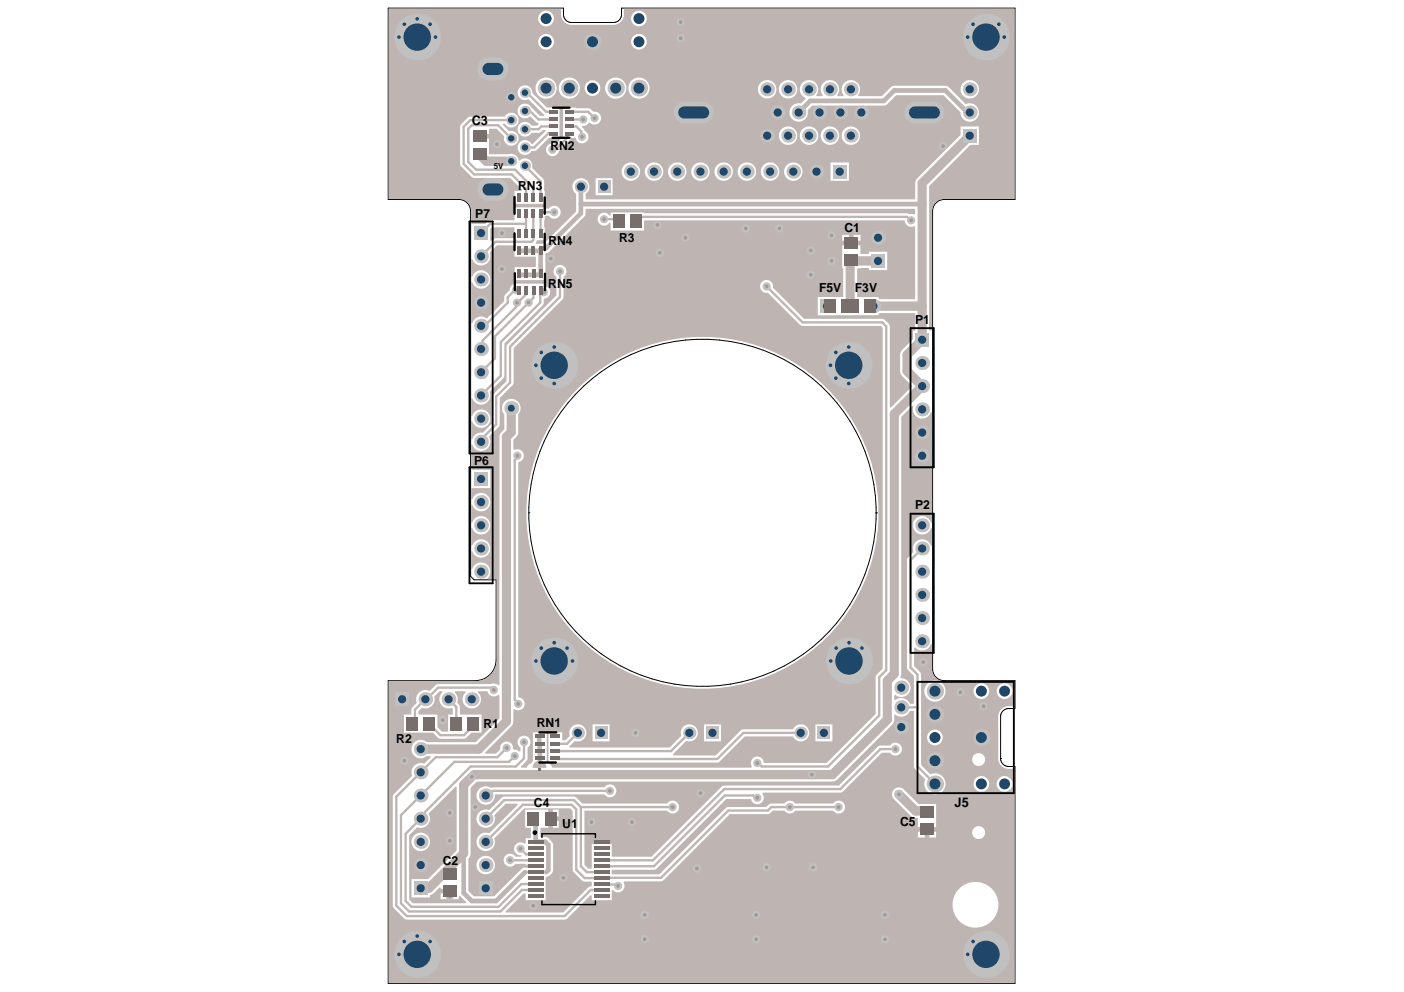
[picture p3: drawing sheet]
<svg xmlns="http://www.w3.org/2000/svg" width="297mm" height="210mm" viewBox="0 0 297 210" stroke-linecap="round" stroke-linejoin="round" font-family="sans-serif">
<defs><g id="words">
<g font-size="2.8">
<text x="99.8" y="26.5">C3</text>
<text x="202" y="170.8">J5</text>
</g>
<g font-size="2.6">
<text x="116.4" y="31.7">RN2</text>
<text x="109.6" y="40.2">RN3</text>
<text x="100.5" y="46.1">P7</text>
<text x="116" y="51.8">RN4</text>
<text x="131" y="51.3">R3</text>
<text x="178.6" y="49.1">C1</text>
<text x="116" y="60.9">RN5</text>
<text x="173.3" y="61.8">F5V</text>
<text x="180.9" y="61.8">F3V</text>
<text x="193.6" y="68.5">P1</text>
<text x="100.3" y="98.4">P6</text>
<text x="193.6" y="107.7">P2</text>
<text x="102.3" y="154.1">R1</text>
<text x="113.6" y="153.8">RN1</text>
<text x="83.8" y="157.3">R2</text>
<text x="113" y="170.7">C4</text>
<text x="119" y="175.2">U1</text>
<text x="190.4" y="174.7">C5</text>
<text x="93.7" y="183">C2</text>
</g>
<text font-size="1.7" x="104.5" y="35.8">5V</text>
</g></defs>
<g fill="none" stroke="#000" stroke-width=".21">
<path d="M82.1 1.7h37.1a2.79 2.79 0 0 0 .4 2.4l.5 .5 .7 .2h9.1l.7-.2 .5-.5a2.79 2.79 0 0 0 .4-2.4h83.2v40.5h-14.9a2.45 2.45 0 0 0-2.5 2.5v96.9a2.45 2.45 0 0 0 2.5 2.4h14.9v5.9a2.79 2.79 0 0 0-2.4 .4l-.4 .5-.2 .7v9.1l.2 .7 .4 .5a2.79 2.79 0 0 0 2.4 .4v45.9h-132.6v-64.1h18.4a4.4 4.4 0 0 0 4.5-4.4v-16.9h-4.7l-.7-.8v-77.2a2.45 2.45 0 0 0-2.5-2.5h-15zM111.9 108.5h.1M185.4 108.5h.1M213.4 149.9h.1M211.7 160.5h.1"/>
<circle cx="148.6" cy="108.5" r="36.7"/>
</g>
<g fill="#a6968d">
<circle cx="109.2" cy="61.4" r=".39"/>
<circle cx="111.8" cy="64" r=".39"/>
<circle cx="109.4" cy="64" r=".39"/>
<circle cx="192.8" cy="46.6" r=".39"/>
<circle cx="118.5" cy="57.4" r=".39"/>
<circle cx="116.5" cy="54.7" r=".39"/>
<circle cx="117.2" cy="44.9" r=".39"/>
<circle cx="160.2" cy="168.8" r=".39"/>
<circle cx="160.2" cy="161.5" r=".39"/>
<circle cx="167.1" cy="170.8" r=".39"/>
<circle cx="195.3" cy="140.1" r=".39"/>
<circle cx="171.8" cy="163.9" r=".39"/>
<circle cx="189.4" cy="158.5" r=".39"/>
<circle cx="105.1" cy="30.5" r=".39"/>
<circle cx="144" cy="8.1" r=".39"/>
<circle cx="127.8" cy="46.4" r=".39"/>
<circle cx="162.2" cy="60.6" r=".39"/>
<circle cx="190.2" cy="168.1" r=".39"/>
<circle cx="171.5" cy="58.2" r=".39"/>
<circle cx="175.9" cy="55.2" r=".39"/>
<circle cx="171.5" cy="53" r=".39"/>
<circle cx="175.9" cy="49.8" r=".39"/>
<circle cx="125.8" cy="25" r=".39"/>
<circle cx="123.1" cy="29" r=".39"/>
<circle cx="123.4" cy="25.3" r=".39"/>
<circle cx="199.5" cy="30.9" r=".39"/>
<circle cx="157.8" cy="48.3" r=".39"/>
<circle cx="139.1" cy="47.6" r=".39"/>
<circle cx="109.5" cy="96.4" r=".39"/>
<circle cx="109.6" cy="148.9" r=".39"/>
<circle cx="107.2" cy="158.3" r=".39"/>
<circle cx="108.9" cy="160" r=".39"/>
<circle cx="110.9" cy="157" r=".39"/>
<circle cx="177.4" cy="170.8" r=".39"/>
<circle cx="148.2" cy="167.8" r=".39"/>
<circle cx="104.5" cy="146" r=".39"/>
<circle cx="164.9" cy="48.3" r=".39"/>
<circle cx="100.5" cy="170.8" r=".39"/>
<circle cx="129" cy="167.3" r=".39"/>
<circle cx="119.7" cy="174.2" r=".39"/>
<circle cx="115" cy="61.8" r=".39"/>
<circle cx="93.7" cy="152.4" r=".39"/>
<circle cx="99.8" cy="153.4" r=".39"/>
<circle cx="99.8" cy="164.4" r=".39"/>
<circle cx="130.8" cy="187.5" r=".39"/>
<circle cx="145" cy="50.3" r=".39"/>
<circle cx="106.2" cy="49.3" r=".39"/>
<circle cx="116.9" cy="31.7" r=".39"/>
<circle cx="187.2" cy="193.6" r=".39"/>
<circle cx="106.2" cy="56.9" r=".39"/>
<circle cx="147.5" cy="183.8" r=".39"/>
<circle cx="187.2" cy="198.7" r=".39"/>
<circle cx="172" cy="183.5" r=".39"/>
<circle cx="162.2" cy="183.5" r=".39"/>
<circle cx="160" cy="193.6" r=".39"/>
<circle cx="95.1" cy="177.9" r=".39"/>
<circle cx="112.8" cy="191.6" r=".39"/>
<circle cx="134.4" cy="155.1" r=".39"/>
<circle cx="203.2" cy="146.5" r=".39"/>
<circle cx="208.1" cy="149.4" r=".39"/>
<circle cx="144" cy="4.7" r=".39"/>
<circle cx="85.6" cy="161" r=".39"/>
<circle cx="95.1" cy="172" r=".39"/>
<circle cx="136.4" cy="193.6" r=".39"/>
<circle cx="136.4" cy="198.7" r=".39"/>
<circle cx="160" cy="198.7" r=".39"/>
<circle cx="125.1" cy="174" r=".39"/>
<circle cx="133.7" cy="174" r=".39"/>
<circle cx="95.1" cy="189.7" r=".39"/>
<circle cx="107.9" cy="182" r=".39"/>
<circle cx="110.1" cy="179.6" r=".39"/>
<circle cx="119.2" cy="185.7" r=".39"/>
<circle cx="139.6" cy="53.5" r=".39"/>
<circle cx="142.3" cy="170.8" r=".39"/>
</g>
<g fill="#beb5b2">
<path d="M113.2 161.3a1.47 1.47 0 0 1 1.6-.2 1.47 1.47 0 0 1 .8 1.4h-1.2v.5h1.2a1.47 1.47 0 0 1-1.5 1.5 1.47 1.47 0 0 1-1.4-1.5h1.2v-.5h-1.2a1.42 1.42 0 0 1 .5-1.2z"/>
<path d="M190.7 88.2l2.3-2.4 .3 .2a1.94 1.94 0 0 0 1.2 2.5 1.94 1.94 0 0 0 2.5-1.3h.2v23.4h-.2a1.95 1.95 0 0 0-3-1 1.95 1.95 0 0 0 0 3.1 1.95 1.95 0 0 0 3-1h.2v3.8h-.2a1.95 1.95 0 0 0-2.6-1.3 1.95 1.95 0 0 0-1.1 2.6l-1.2 1.2-.2 .5v22.8l.2 .5 1.3 1.2v5.9h-.9a1.97 1.97 0 0 0-3.1-.8h-.2v-1l.2-.1a1.97 1.97 0 0 0 3.2-.9 1.97 1.97 0 0 0-2-2.6l-.1-.2 .2-.7z"/>
<path d="M104.1 48.1h4.8v2.3h-4.1l-.2 .1-.7 .5-.2-.1v-2.5z"/>
<path d="M88.5 150.5l.7-.7a1.94 1.94 0 0 0 2.1-.4 1.94 1.94 0 0 0 .6-2l1.1-1.1h.5l.1 .2a1.95 1.95 0 0 0-.4 2.5 1.95 1.95 0 0 0 2.4 .8l.2 .1v1.3h-1v3.6h-1.3l-1-.9v-2.7h-4z"/>
<path d="M99.7 54.8v3.7l.2 .1a1.95 1.95 0 0 1 3-1.1 1.95 1.95 0 0 1 0 3.2 1.95 1.95 0 0 1-3-1h-.2v8.7h.2l.1-.2a1.95 1.95 0 0 1 3-.8l3.7-3.7v-.8l.2-.5a3.7 3.7 0 0 0 1.2-1.8l.8-.6h6.4v.5a1.36 1.36 0 0 1 1.1 1.5 1.36 1.36 0 0 1-1.3 1.2v.8l-.3 .6-8.1 8.1-.1 7.1-3 3.1a1.95 1.95 0 0 1-1.2 2.6 1.95 1.95 0 0 1-2.5-1.3l-.2 .1v3.7h.2l.1-.2a1.96 1.96 0 0 1 3-.8 1.96 1.96 0 0 1-.1 3.2 1.96 1.96 0 0 1-3-1.1l-.2 .1v3.7h.2l.1-.2a1.93 1.93 0 0 1 2.1-1.1l2.1-2.1 .1-5.9 2.9-2.9v-7.6l10.5-10.6v-3.9a1.37 1.37 0 0 1-.3-2.1 1.37 1.37 0 0 1 2.1 0 1.37 1.37 0 0 1-.3 2.1v4.2l-.2 .5-10.3 10.4-.1 7.6-2.9 2.9v5.9l-2.3 2.3a1.94 1.94 0 0 1-.8 2.9 1.94 1.94 0 0 1-2.7-1.3l-.2 .1v5.1l.1 .2h3.9v3.9h-3.9l-.1 .2v2.2h.2l.1-.2a1.96 1.96 0 0 1 3-.8 1.96 1.96 0 0 1-.1 3.1 1.96 1.96 0 0 1-3-1h-.2v3.8h.2l.1-.2a1.96 1.96 0 0 1 3-.8 1.96 1.96 0 0 1-.1 3.1 1.96 1.96 0 0 1-3-1h-.2v3.8h.2l.1-.2a1.96 1.96 0 0 1 3-.8 1.96 1.96 0 0 1-.1 3.2 1.96 1.96 0 0 1-3-1.1l-.2 .1v3.7h.2l.1-.2a1.95 1.95 0 0 1 2.9-.9 1.95 1.95 0 0 1 .3 3l.1 .3 1.8 .1v17.4l-.6 1.6-.5 .8-1.3 1.1-1.7 .5h-18.8v63.9h132.4v-45.3h-1.4a2.21 2.21 0 0 1-2-2.2v-9a2.21 2.21 0 0 1 2.2-2.1h1.2v-5.3h-14.8l-.8-.1-.9-.5-.6-.7-.3-1v-5.5l-.2-.1a1.93 1.93 0 0 1-3.4 .8l-.2 .1v3.8l1.2 1.3 .3 .5v19.2l1.9 1.9a2.24 2.24 0 0 1 3.2 1.7 2.24 2.24 0 0 1-2.5 2.6 2.24 2.24 0 0 1-1.7-3.2l-2.4-2.4v-12.1h-.9a1.97 1.97 0 0 1-3.1 .8l-.2 .1-.1 1.4-.3 .6-11.7 11.6-.6 .4-75.6 .1-1.3 1.3v13.9l-.2 .7-.3 .4v6.8l1.1 1.2h4.4l6.1-6.1h4.3v-.7l-6-.1a1.37 1.37 0 0 1-2 .2 1.37 1.37 0 0 1 0-2 1.37 1.37 0 0 1 2.1 .3h1.1l.2-.3a1.4 1.4 0 0 1-1.6-1.7 1.4 1.4 0 0 1 2.2-.8l.2-.1v-1h1.1v-2.2h-1.2v-3.9h4.9v3.9l-1.7 .1v1.8a2.23 2.23 0 0 1 2.7 1.7l-.1 5.7a2.43 2.43 0 0 1-1.5 1.2v4.8h-4.2v-1.4h-.5l-3.8 3.8 .1 .2h12.1l5.4-5.3 .7-.2v-1l-1.8-.1-2.2-2.2v-12.7l-.6-.6h-9.7l-6.3 6.4a1.96 1.96 0 0 1-1.6 2.7 1.96 1.96 0 0 1-2.2-2.2 1.96 1.96 0 0 1 2.7-1.6l6.1-6-.1-.2h-2.5l-2.4 2.4a1.96 1.96 0 0 1-1.6 2.7 1.96 1.96 0 0 1-2.2-2.2 1.96 1.96 0 0 1 2.7-1.6l2.7-2.6 .5-.2h14.7l.6 .2 1.2 1.2h18a1.37 1.37 0 0 1 2-.3 1.37 1.37 0 0 1 0 2.1 1.37 1.37 0 0 1-2-.3h-17.6v11.5l.9 .8h.7v-5.2h4.2v2.7h8.4l15.1-15 24.6-.1 8.2-8.2 .6-.2 2.1-.1a1.37 1.37 0 0 1 2-.2 1.37 1.37 0 0 1-.1 2 1.37 1.37 0 0 1-2-.2h-1.7l-8.5 8.4h-16.7l-.1 .3a1.37 1.37 0 0 1-.5 2.1 1.37 1.37 0 0 1-1.9-1h-5.2l-15 14.9h-9.3v1h10.1l14.3-14.2h8.3l.8-.7 3.1-.2a1.36 1.36 0 0 1 2.2 .1l8.1-.1a1.37 1.37 0 0 1 2.1-.1 1.37 1.37 0 0 1-.1 2 1.37 1.37 0 0 1-2-.3l-8.1 .1a1.36 1.36 0 0 1-2.2-.1h-2.5l-.5 .5-.6 .3h-8l-14.3 14.1-8.1 .1-.1 .2a1.37 1.37 0 0 1-.4 1.9 1.37 1.37 0 0 1-1.8-.3l-.3 .1v2.1h-4.2v-1l-.3-.1-4.9 5-.5 .2-33.7-.1-2.5-2.3-.2-.6v-23l.2-.6 3.9-3.8a1.96 1.96 0 0 1 .4-2.2 1.96 1.96 0 0 1 2.2-.4l1.4-1.4-.1-.2-.9 .1a1.95 1.95 0 0 1-2.7-.3 1.95 1.95 0 0 1 .1-2.7 1.95 1.95 0 0 1 2.7-.1h10.4l5-4.9v-5l-.3-.1a1.35 1.35 0 0 1-2.3-.7h-1.9l-.1 .2a1.95 1.95 0 0 1 .1 2.8 1.95 1.95 0 0 1-2.8 0 1.95 1.95 0 0 1 .1-2.8l-.1-.2h-2.1l-.1 .2 .3 .3a1.95 1.95 0 0 1 .2 1.9l.5 .6 .1 1.9h4.6v3.8h-2.2l-1 1.1-.6 .2h-4.9l-.5-.2-1.1-1.1h-6.1v-3.8h1.5l.1-1.3 1.1-1.2a1.95 1.95 0 0 1 .5-2.2 1.95 1.95 0 0 1 2.2-.3l1.3-1.2 .5-.2h11.2l.8-.2 .7 .4 .3-.1v-52.4a2.08 2.08 0 0 1 1-1.7l-.1-3.2a1.98 1.98 0 0 1 .2-2.7 1.98 1.98 0 0 1 2.8 .1 1.98 1.98 0 0 1 0 2.7v4.1l-1 1.3v2l.3 .1a1.37 1.37 0 0 1 1.9 .9 1.37 1.37 0 0 1-1.2 1.7v49.8h.2a1.37 1.37 0 0 1 1.1 1.8 1.37 1.37 0 0 1-2 .7h-.3v2.6l-.2 .7-5.8 5.8 .1 .3h2.2l.9-1.1a1.4 1.4 0 0 1 1.4-1.5 1.4 1.4 0 0 1 1.4 1.6l.8 .2 .5 .3 .2-.1v-.7a1.37 1.37 0 0 1-.3-2.1 1.37 1.37 0 0 1 2.1 0 1.37 1.37 0 0 1-.3 2.1v2.6l-1.4 1.4 .1 .2h1.2l.1-.4 .8-.5 .3-.5v-6h3v6.1l.1 .2 .2-.1v-6.2h3v1.6h.6l1-.9-.1-.4a1.81 1.81 0 0 1 1.8-2 1.81 1.81 0 0 1 1.7 2.1 1.81 1.81 0 0 1-2.4 1.4l-1.2 1.1 .1 .3h21.2l2.4-2.5-.1-.4a1.81 1.81 0 0 1 1.9-2 1.81 1.81 0 0 1 1.7 2.1 1.81 1.81 0 0 1-2.4 1.4l-2.7 2.7-.1 .4h9l5.6-5.5 10.8-.1 .2-.3a1.81 1.81 0 0 1 2.7-.2 1.81 1.81 0 0 1-.3 2.8 1.81 1.81 0 0 1-2.6-.8h-10.2l-5.3 5.3-.6 .3h-35.5l-.1 .2 .6 .4 .1 .4h42.2l.1-.2a1.36 1.36 0 0 1 .7-2.1 1.36 1.36 0 0 1 1.8 1.3h13.3l10.4-10.3v-7.8l.2-.5 1.2-1.3v-72.1l-.3-.4-16.9-.1-7-7a1.37 1.37 0 0 1-1.7-1.2 1.37 1.37 0 0 1 1.5-1.5 1.37 1.37 0 0 1 1.2 1.7l6.6 6.6h16.6a2.39 2.39 0 0 1 1.5 1.3v17.4h.3l4.5-4.5-2.1-2.1-.4-.7-.1-3.8 .5-1.1 2.3-2.2v-1.8h.4v-3.8h-7.5l-.2 .2v.3h-.9h-12v-3.9l5.4 .1v-6.1h-.2v-4.9h3.8v1.8h1.8v-.4h3.9v3.8h-3.9v-.4l-2.5 .1v6.1h4.6v.3l.2 .1h7.5v-15.3l-.3-.1a1.36 1.36 0 0 1-1.9-1.3h-55.1v2.2h-7.1v-1.7h-.3a1.37 1.37 0 0 1-2 .3 1.37 1.37 0 0 1 0-2.1 1.37 1.37 0 0 1 2 .3h.3v-.6h7.1v.1h55.6l1.5 .3 .2-.1v-1.1h-69.7v.9l-.3 .8-7.4 7.4-.8 .3-.1 5.7h-6.4v-2.8h4.3l.2-.1v-2.1h-4.5v-2.4h-3.7l-1.6 1.6 .1 .5a1.95 1.95 0 0 1-1.5 2.1 1.95 1.95 0 0 1-2.3-1.3zM178.2 49.7h1.4v1.2h-1.4zM180.6 49.7h1.4v1.2h-1.4zM111.4 108.5a37.2 37.2 0 0 1 74.5 0 37.2 37.2 0 0 1-74.5 0zM206 146.2a1.66 1.66 0 0 1 3.3 0 1.66 1.66 0 0 1-3.3 0zM210.9 146.2a1.66 1.66 0 0 1 3.3 0 1.66 1.66 0 0 1-3.3 0zM195.5 146.2a2.25 2.25 0 0 1 4.5 0 2.25 2.25 0 0 1-4.5 0zM125.4 153.3h3.6v3.6h-3.6zM148.9 153.3h3.6v3.6h-3.6zM172.5 153.3h3.6v3.6h-3.6zM196.1 156.1a1.7 1.7 0 0 1 3.4 0 1.7 1.7 0 0 1-3.4 0zM205.7 160.7a1.37 1.37 0 0 1 2.7 0 1.37 1.37 0 0 1-2.7 0zM206 165.9a1.66 1.66 0 0 1 3.3 0 1.66 1.66 0 0 1-3.3 0zM210.9 165.9a1.66 1.66 0 0 1 3.3 0 1.66 1.66 0 0 1-3.3 0zM101.2 167.1a1.94 1.94 0 0 1 2.7-.4l.4-.1h23.6a1.37 1.37 0 0 1 2-.3 1.37 1.37 0 0 1 0 2.1 1.37 1.37 0 0 1-2-.3h-23.2a1.96 1.96 0 0 1-2.5 2.1 1.96 1.96 0 0 1-1-3.1zM117 171.3h1.2v1.4h-1.2zM189.1 167a1.47 1.47 0 0 1 2.1 0l3.1 3.1h3.7v4.9h-3.8v-1.9a1.78 1.78 0 0 1-1.5-.5l-3.6-3.5a1.47 1.47 0 0 1 0-2.1zM117 173.7h1.2v1.5h-1.2zM194.2 176h1.4v1.2h-1.4zM196.6 176h1.4v1.2h-1.4zM205.7 176.2a1.37 1.37 0 0 1 2.7 0 1.37 1.37 0 0 1-2.7 0zM100.8 183a1.96 1.96 0 0 1 3.9 0 1.96 1.96 0 0 1-3.9 0zM201.5 191.5a4.9 4.9 0 0 1 9.7 0 4.9 4.9 0 0 1-9.7 0z"/>
<path d="M82.2 1.8v40.3h14.9l.8 .1 1.2 .8 .5 .9 .1 3.3 .1 .2h2.9l.5-.6 .5-.2h5.2v-2.7h6.4v.3a1.47 1.47 0 0 0 1.4-.6 1.37 1.37 0 0 1 1.8 .7 1.37 1.37 0 0 1-.6 1.8 1.37 1.37 0 0 1-1.8-.4h-.8v.9h-.2l.2 4.2h-1.7l-.3 .6 .1 .2h1.7l6.8-6.9v-3.7a1.8 1.8 0 0 1-.4-2.7 1.8 1.8 0 0 1 2.8 0 1.8 1.8 0 0 1-.4 2.7v1.2h69.7v-3.4l.2-.8 9.4-9.4v-1.8h3.9v3.8h-1.8l-8.7 8.8v30.4l.1 .2h.3l.2-.2v-25.1l.3-1.3 1-1 1-.3h15.1v-40.3h-82.6v1.4a2.21 2.21 0 0 1-2.2 2.1h-9a2.23 2.23 0 0 1-2.1-2.1v-1.4zM113.9 3.9a1.66 1.66 0 0 1 3.3 0 1.66 1.66 0 0 1-3.3 0zM133.5 3.9a1.66 1.66 0 0 1 3.3 0 1.66 1.66 0 0 1-3.3 0zM113.9 8.8a1.66 1.66 0 0 1 3.3 0 1.66 1.66 0 0 1-3.3 0zM133.5 8.8a1.66 1.66 0 0 1 3.3 0 1.66 1.66 0 0 1-3.3 0zM123.7 18.7a1.66 1.66 0 0 1 3.3 0 1.66 1.66 0 0 1-3.3 0zM169.6 17.7a1.95 1.95 0 0 1 2.8-.3 1.95 1.95 0 0 1 .3 2.7l.1 .2h1.2l.1-.2a1.95 1.95 0 0 1 .2-2.6 1.95 1.95 0 0 1 2.6 0 1.95 1.95 0 0 1 .2 2.6l.1 .2h1.2l.1-.2a1.95 1.95 0 0 1 .2-2.6 1.95 1.95 0 0 1 2.6 0 1.95 1.95 0 0 1 .2 2.6l.1 .2h5l1.9-1.9 .7-.3h10.8l.7 .3 3.6 3.6a1.95 1.95 0 0 1 2.7 1.2 1.95 1.95 0 0 1-1.6 2.5 1.95 1.95 0 0 1-2.2-1.9l-3.6-3.7h-10l-1.9 2-.7 .2h-15.2l-1 1a1.95 1.95 0 0 1-1.7 2.5 1.95 1.95 0 0 1-2.1-2.1 1.95 1.95 0 0 1 2.4-1.8l1-1-.1-.2a1.94 1.94 0 0 1-.7-3zM160.3 18.9a2 2 0 0 1 4 0 2 2 0 0 1-4 0zM164.8 18.9a1.96 1.96 0 0 1 3.9 0 1.96 1.96 0 0 1-3.9 0zM203.2 18.9a1.96 1.96 0 0 1 3.9 0 1.96 1.96 0 0 1-3.9 0zM113.3 18.7a2.25 2.25 0 0 1 4.5 0 2.25 2.25 0 0 1-4.5 0zM118.2 18.7a2.25 2.25 0 0 1 4.5 0 2.25 2.25 0 0 1-4.5 0zM128 18.7a2.25 2.25 0 0 1 4.5 0 2.25 2.25 0 0 1-4.5 0zM132.9 18.7a2.25 2.25 0 0 1 4.5 0 2.25 2.25 0 0 1-4.5 0zM109.8 18.7a1.56 1.56 0 0 1 1.8-.6 1.56 1.56 0 0 1 1 1.6l3.1 3.1h2.7v6.4h-2.3l-2.5 2.5-.6 .3h-.6a1.56 1.56 0 0 1-2.3 .4 1.56 1.56 0 0 1 0-2.4 1.56 1.56 0 0 1 2.3 .5h.3l2.7-2.8-.1-.2h-.4l-.7 .5-1.8 .1a1.56 1.56 0 0 1-2.3 .4 1.56 1.56 0 0 1 0-2.4 1.56 1.56 0 0 1 2.3 .5h1.2l.4-.3-.1-.3-.5-.2-1.2-1.2a1.56 1.56 0 0 1-2.4-.2 1.56 1.56 0 0 1 .5-2.3 1.56 1.56 0 0 1 2.2 .7l1.7 1.7h.9v-.2l-3.3-3.3a1.56 1.56 0 0 1-1.9-.4 1.56 1.56 0 0 1-.1-1.9zM119.1 22.8l5.4 .1 .5 .2a1.4 1.4 0 0 0 1.3 .6 1.37 1.37 0 0 1 .6 2 1.37 1.37 0 0 1-2.1 .3l-.3 .1a1.4 1.4 0 0 1-1.3 .5l-.1 .3 .6 .8a1.37 1.37 0 0 1 .3 2.4 1.37 1.37 0 0 1-2.2-.9h-1l-.2 .5-2.4 2.3a1.37 1.37 0 0 1-1.7 1 1.37 1.37 0 0 1-.9-1.9 1.37 1.37 0 0 1 2-.6l1.5-1.5zM164.8 28.7a1.96 1.96 0 0 1 3.9 0 1.96 1.96 0 0 1-3.9 0zM169.2 28.7a1.96 1.96 0 0 1 3.9 0 1.96 1.96 0 0 1-3.9 0zM173.6 28.7a1.96 1.96 0 0 1 3.9 0 1.96 1.96 0 0 1-3.9 0zM178.1 28.7a1.96 1.96 0 0 1 3.9 0 1.96 1.96 0 0 1-3.9 0zM97.6 26.3l1.4-1.4 .5-.2h7.3a1.56 1.56 0 0 1 2.4-.5 1.56 1.56 0 0 1 0 2.4 1.56 1.56 0 0 1-2.4-.4h-.4l-.1 .2 1.4 1.4a1.56 1.56 0 0 1 2 1.3 1.56 1.56 0 0 1-1.7 1.7 1.56 1.56 0 0 1-1.3-2l-1.6-1.5h-1.6v1.1h-2v.9h2v3.3h4.1a1.66 1.66 0 0 1 2.2 1.3l.2 .1a1.55 1.55 0 0 1 1.9-.3 1.55 1.55 0 0 1 .7 1.8l2.5 2.6 .2 5h-6.4v-2.7h1.5l.1-.2-2.5-2.5-8-.1-2.4-2.4-.3-.5v-7.9zM131.5 36.3a1.96 1.96 0 0 1 3.9 0 1.96 1.96 0 0 1-3.9 0zM136.4 36.3a1.96 1.96 0 0 1 3.9 0 1.96 1.96 0 0 1-3.9 0zM141.3 36.3a1.96 1.96 0 0 1 3.9 0 1.96 1.96 0 0 1-3.9 0zM146.2 36.3a1.96 1.96 0 0 1 3.9 0 1.96 1.96 0 0 1-3.9 0zM151.1 36.3a2 2 0 0 1 4 0 2 2 0 0 1-4 0zM156.1 36.3a1.96 1.96 0 0 1 3.9 0 1.96 1.96 0 0 1-3.9 0zM161 36.3a1.96 1.96 0 0 1 3.9 0 1.96 1.96 0 0 1-3.9 0zM165.9 36.3a1.96 1.96 0 0 1 3.9 0 1.96 1.96 0 0 1-3.9 0zM175.7 34.4h3.9v3.9h-3.9zM126 37.7h3.6v3.6h-3.6z"/>
<path d="M90.6 172.2a1.95 1.95 0 0 1-.1 2.3 1.95 1.95 0 0 1-2.2 .5l-1.7 1.7v13.6l.8 .8h11.2v-.2l-1.3-1.4-.2 .1v.7h-1.5v-1.7h-.5v-.5h-1.9v-.2l-.2-.1-1.2 1.2-.9 .4v.5h-3.8v-3.9h3.5l2.6-2.6v-.2h.2l3.2-3.2v-13.5l-.2-.1zM87 178.1a2 2 0 0 1 4 0 2 2 0 0 1-4 0zM93.2 189h1.5v1.3h-1.5z"/>
</g>
<g fill="none" stroke="#beb5b2" stroke-width=".5">
<path d="M111.1 19.6h.4l4 4h2M108.2 29.3l-2.8-2.8h-5.6l-.7 .7v7.1l1.6 1.6h8.3l3.8 3.9v2M108.2 25.4h-8.7l-1.4 1.4v7.9l2.2 2.2h8l3 3v1.9M111.1 35.1l3.3 3.3v3.4M111.1 23.5h1l1.8 1.8h3.6M117.2 28.2h-1.2l-3 3h-1.9M117.5 26.7h-3l-.6 .6h-2.8M120.5 23.7h4l1.3 1.3M120.5 26.7h1.4l1.1 1.1v1l.1 .2M120.5 25.2l2.9 .1M120.5 28.3l-.5 .1v.7l-2.3 2.3h-.6l-.2 .3-.6-.1h.6M111.3 47.4h-7.6l-1.9 1.9"/>
<path d="M111.3 44.7v4.8M112.8 44.7v6.1l-.3 .4h-7.7l-3 3M117.2 44.9h-2.7l-.1 .1v4.5M118.5 57.4v5.4l-10.6 10.6v7.6l-2.9 2.9v5.9l-3.2 3.2v.5M127.8 46.4h3.1M134 46.4l.5-.5h57.4l.7 .7h.2M109.8 61.4h-.9l-1.5 1.5v1.1l-5 4.9h-.6v-1.2M111.4 61.3v.9l-2.3 2.1v.7l-7 7.1v1.4l-.3 .4h.5M111.8 64h.5M112.9 61.5v1.5l-8.2 8.2v4.6l-2.9 3v-.5M114.4 60.9v.6h.8M115.1 61.5l-.8 .8v1.7l-8.3 8.4v7.1l-4.2 4.2"/>
<path d="M162.2 60.6l7.6 7.6h16.9l.8 .8v72.8l-1.5 1.5v8.1l-10.8 10.8h-14.1l-.7-.7h-.2M101.8 82.7v.5M109.5 96.4v.4l-.6 .5v50.7l.7 .8v.1M195.1 116.1l-2.5 2.4v22.8l1.5 1.4v19.5l3.7 3.7M90 148l-2.2 2.2v2.5l.4 .4M91.8 153.1v1.1l1.4 1.4h4.9l1.7-1.7M94.9 148l1.6 1.6v3.5M104.5 146l-.5-.5h-11.3l-2.7 2.7M107.2 158.3l-2 1.9h-13l-8.4 8.4v23l2.3 2.2h33.4l5.5-5.5h2.3M108.9 160l-1.2 1.2h-11.6l-11.3 11.3v18.6l1.8 1.8h19.3l4.5-4.6h3.2M110.9 157v3.5l-1.8 1.7h-9.5l-10.6 10.5v.5l-3.2 3.2v14.3l1.2 1.2h18.5l4.8-4.8h3.3M122.3 155.1l-2.4 2.3h-2.4"/>
<path d="M127.2 154.8v.3M145.8 155.1l-3.8 3.8h-24.5M169.4 155.1h-12.1l-5.6 5.5h-34.2M189.4 158.5h-3.1l-8.5 8.5h-24.6l-15.1 15h-10.8M190.7 149.7h3.4M102.8 178.1l7.8-7.8h10.3l1 1v12.7l1.8 1.8h3.9M110.1 179.6l1.2 1.2h2M122.9 170.8h19.4M122.9 170.8v12.5l1.3 1.2h3.1M122.9 170.8l-1.5-1.5h-14.7l-3.9 3.9M129 167.3h-24.7l-1 1h-.5M160.2 168.8h-.3l-.5-.5h-6.1l-14.9 15h-11.1"/>
<path d="M177.4 170.8h-14.2l-.8 .7h-8.3l-14.3 14.2h-12.2M107.9 182h5.4M115.6 184.5h-4.5M127.6 187.1l3.3 .1"/>
</g>
<path d="M101.4 32.6l1.5 1.5h5.3M205.2 28.7l-10.1 10.1v33.1l-3.2 3.2v3.4l3.2 3.2-5.9 5.9v55l-1.5 1.4v8.3l-11.6 11.6h-75.8M180 55.1l-.1 .1v9.6l-.4-.3M180.1 55.2h5.7M184.8 64.8h10.3M108.2 86.4v5l-1.1 1.1v60.2l-5.8 5.8h-12.3M99.8 164.4l-1.7 1.7v14.5l-7.4 7.4h-1.7M190.2 168.1l3.5 3.5h2.2l.2 .2" fill="none" stroke="#beb5b2" stroke-width="2"/>
<path d="M122.9 39.5v5.6l-7.4 7.5h-1l-.1 .3M169 23.8l2.4-2.5h15.6l2.2-2.2h10.8l4.7 4.7h.5M110 53.1h4.4v3.3M114.4 56.4v1.4l-.3 .4h-4.1M122.9 43.2h72.2M99.8 153.4v.5M114.1 156.3v1.1M114.2 157.5v1.3l-.4 .1M114.2 158.9v2.6l-.5 .5M113.3 173.2v4.9h2l.7 .7v5.3l-.4 .4M114.2 160.5h.1M98.1 180.6v8.3l1.7 1.8h5.2l6.1-6.2" fill="none" stroke="#beb5b2" stroke-width=".99"/>
<circle cx="109.2" cy="61.4" r=".87" fill="#c0c0c0"/>
<circle cx="109.2" cy="61.4" r=".39" fill="#a6968d"/>
<circle cx="111.8" cy="64" r=".87" fill="#c0c0c0"/>
<circle cx="111.8" cy="64" r=".39" fill="#a6968d"/>
<circle cx="109.4" cy="64" r=".87" fill="#c0c0c0"/>
<circle cx="109.4" cy="64" r=".39" fill="#a6968d"/>
<circle cx="192.8" cy="46.6" r=".87" fill="#c0c0c0"/>
<circle cx="192.8" cy="46.6" r=".39" fill="#a6968d"/>
<circle cx="118.5" cy="57.4" r=".87" fill="#c0c0c0"/>
<circle cx="118.5" cy="57.4" r=".39" fill="#a6968d"/>
<circle cx="116.5" cy="54.7" r=".87" fill="#c0c0c0"/>
<circle cx="116.5" cy="54.7" r=".39" fill="#a6968d"/>
<circle cx="117.2" cy="44.9" r=".87" fill="#c0c0c0"/>
<circle cx="117.2" cy="44.9" r=".39" fill="#a6968d"/>
<circle cx="160.2" cy="168.8" r=".87" fill="#c0c0c0"/>
<circle cx="160.2" cy="168.8" r=".39" fill="#a6968d"/>
<circle cx="160.2" cy="161.5" r=".87" fill="#c0c0c0"/>
<circle cx="160.2" cy="161.5" r=".39" fill="#a6968d"/>
<circle cx="167.1" cy="170.8" r=".87" fill="#c0c0c0"/>
<circle cx="167.1" cy="170.8" r=".39" fill="#a6968d"/>
<circle cx="195.3" cy="140.1" r=".87" fill="#c0c0c0"/>
<circle cx="195.3" cy="140.1" r=".39" fill="#a6968d"/>
<circle cx="171.8" cy="163.9" r=".87" fill="#c0c0c0"/>
<circle cx="171.8" cy="163.9" r=".39" fill="#a6968d"/>
<circle cx="189.4" cy="158.5" r=".87" fill="#c0c0c0"/>
<circle cx="189.4" cy="158.5" r=".39" fill="#a6968d"/>
<circle cx="105.1" cy="30.5" r=".87" fill="#c0c0c0"/>
<circle cx="105.1" cy="30.5" r=".39" fill="#a6968d"/>
<circle cx="144" cy="8.1" r=".87" fill="#c0c0c0"/>
<circle cx="144" cy="8.1" r=".39" fill="#a6968d"/>
<circle cx="127.8" cy="46.4" r=".87" fill="#c0c0c0"/>
<circle cx="127.8" cy="46.4" r=".39" fill="#a6968d"/>
<circle cx="162.2" cy="60.6" r=".87" fill="#c0c0c0"/>
<circle cx="162.2" cy="60.6" r=".39" fill="#a6968d"/>
<circle cx="190.2" cy="168.1" r=".97" fill="#c0c0c0"/>
<circle cx="190.2" cy="168.1" r=".39" fill="#a6968d"/>
<circle cx="171.5" cy="58.2" r=".87" fill="#c0c0c0"/>
<circle cx="171.5" cy="58.2" r=".39" fill="#a6968d"/>
<circle cx="175.9" cy="55.2" r=".87" fill="#c0c0c0"/>
<circle cx="175.9" cy="55.2" r=".39" fill="#a6968d"/>
<circle cx="171.5" cy="53" r=".87" fill="#c0c0c0"/>
<circle cx="171.5" cy="53" r=".39" fill="#a6968d"/>
<circle cx="175.9" cy="49.8" r=".87" fill="#c0c0c0"/>
<circle cx="175.9" cy="49.8" r=".39" fill="#a6968d"/>
<circle cx="125.8" cy="25" r=".87" fill="#c0c0c0"/>
<circle cx="125.8" cy="25" r=".39" fill="#a6968d"/>
<circle cx="123.1" cy="29" r=".87" fill="#c0c0c0"/>
<circle cx="123.1" cy="29" r=".39" fill="#a6968d"/>
<circle cx="123.4" cy="25.3" r=".87" fill="#c0c0c0"/>
<circle cx="123.4" cy="25.3" r=".39" fill="#a6968d"/>
<circle cx="199.5" cy="30.9" r=".87" fill="#c0c0c0"/>
<circle cx="199.5" cy="30.9" r=".39" fill="#a6968d"/>
<circle cx="157.8" cy="48.3" r=".87" fill="#c0c0c0"/>
<circle cx="157.8" cy="48.3" r=".39" fill="#a6968d"/>
<circle cx="139.1" cy="47.6" r=".87" fill="#c0c0c0"/>
<circle cx="139.1" cy="47.6" r=".39" fill="#a6968d"/>
<circle cx="109.5" cy="96.4" r=".87" fill="#c0c0c0"/>
<circle cx="109.5" cy="96.4" r=".39" fill="#a6968d"/>
<circle cx="109.6" cy="148.9" r=".87" fill="#c0c0c0"/>
<circle cx="109.6" cy="148.9" r=".39" fill="#a6968d"/>
<circle cx="107.2" cy="158.3" r=".87" fill="#c0c0c0"/>
<circle cx="107.2" cy="158.3" r=".39" fill="#a6968d"/>
<circle cx="108.9" cy="160" r=".87" fill="#c0c0c0"/>
<circle cx="108.9" cy="160" r=".39" fill="#a6968d"/>
<circle cx="110.9" cy="157" r=".87" fill="#c0c0c0"/>
<circle cx="110.9" cy="157" r=".39" fill="#a6968d"/>
<circle cx="177.4" cy="170.8" r=".87" fill="#c0c0c0"/>
<circle cx="177.4" cy="170.8" r=".39" fill="#a6968d"/>
<circle cx="148.2" cy="167.8" r=".87" fill="#c0c0c0"/>
<circle cx="148.2" cy="167.8" r=".39" fill="#a6968d"/>
<circle cx="104.5" cy="146" r=".87" fill="#c0c0c0"/>
<circle cx="104.5" cy="146" r=".39" fill="#a6968d"/>
<circle cx="164.9" cy="48.3" r=".87" fill="#c0c0c0"/>
<circle cx="164.9" cy="48.3" r=".39" fill="#a6968d"/>
<circle cx="100.5" cy="170.8" r=".87" fill="#c0c0c0"/>
<circle cx="100.5" cy="170.8" r=".39" fill="#a6968d"/>
<circle cx="129" cy="167.3" r=".87" fill="#c0c0c0"/>
<circle cx="129" cy="167.3" r=".39" fill="#a6968d"/>
<circle cx="119.7" cy="174.2" r=".87" fill="#c0c0c0"/>
<circle cx="119.7" cy="174.2" r=".39" fill="#a6968d"/>
<circle cx="115" cy="61.8" r=".87" fill="#c0c0c0"/>
<circle cx="115" cy="61.8" r=".39" fill="#a6968d"/>
<circle cx="93.7" cy="152.4" r=".87" fill="#c0c0c0"/>
<circle cx="93.7" cy="152.4" r=".39" fill="#a6968d"/>
<circle cx="99.8" cy="153.4" r=".87" fill="#c0c0c0"/>
<circle cx="99.8" cy="153.4" r=".39" fill="#a6968d"/>
<circle cx="99.8" cy="164.4" r=".87" fill="#c0c0c0"/>
<circle cx="99.8" cy="164.4" r=".39" fill="#a6968d"/>
<circle cx="130.8" cy="187.5" r=".87" fill="#c0c0c0"/>
<circle cx="130.8" cy="187.5" r=".39" fill="#a6968d"/>
<circle cx="145" cy="50.3" r=".87" fill="#c0c0c0"/>
<circle cx="145" cy="50.3" r=".39" fill="#a6968d"/>
<circle cx="106.2" cy="49.3" r=".87" fill="#c0c0c0"/>
<circle cx="106.2" cy="49.3" r=".39" fill="#a6968d"/>
<circle cx="116.9" cy="31.7" r=".87" fill="#c0c0c0"/>
<circle cx="116.9" cy="31.7" r=".39" fill="#a6968d"/>
<circle cx="187.2" cy="193.6" r=".87" fill="#c0c0c0"/>
<circle cx="187.2" cy="193.6" r=".39" fill="#a6968d"/>
<circle cx="106.2" cy="56.9" r=".87" fill="#c0c0c0"/>
<circle cx="106.2" cy="56.9" r=".39" fill="#a6968d"/>
<circle cx="147.5" cy="183.8" r=".87" fill="#c0c0c0"/>
<circle cx="147.5" cy="183.8" r=".39" fill="#a6968d"/>
<circle cx="187.2" cy="198.7" r=".87" fill="#c0c0c0"/>
<circle cx="187.2" cy="198.7" r=".39" fill="#a6968d"/>
<circle cx="172" cy="183.5" r=".87" fill="#c0c0c0"/>
<circle cx="172" cy="183.5" r=".39" fill="#a6968d"/>
<circle cx="162.2" cy="183.5" r=".87" fill="#c0c0c0"/>
<circle cx="162.2" cy="183.5" r=".39" fill="#a6968d"/>
<circle cx="160" cy="193.6" r=".87" fill="#c0c0c0"/>
<circle cx="160" cy="193.6" r=".39" fill="#a6968d"/>
<circle cx="95.1" cy="177.9" r=".87" fill="#c0c0c0"/>
<circle cx="95.1" cy="177.9" r=".39" fill="#a6968d"/>
<circle cx="112.8" cy="191.6" r=".87" fill="#c0c0c0"/>
<circle cx="112.8" cy="191.6" r=".39" fill="#a6968d"/>
<circle cx="134.4" cy="155.1" r=".87" fill="#c0c0c0"/>
<circle cx="134.4" cy="155.1" r=".39" fill="#a6968d"/>
<circle cx="203.2" cy="146.5" r=".87" fill="#c0c0c0"/>
<circle cx="203.2" cy="146.5" r=".39" fill="#a6968d"/>
<circle cx="208.1" cy="149.4" r=".87" fill="#c0c0c0"/>
<circle cx="208.1" cy="149.4" r=".39" fill="#a6968d"/>
<circle cx="144" cy="4.7" r=".87" fill="#c0c0c0"/>
<circle cx="144" cy="4.7" r=".39" fill="#a6968d"/>
<circle cx="85.6" cy="161" r=".87" fill="#c0c0c0"/>
<circle cx="85.6" cy="161" r=".39" fill="#a6968d"/>
<circle cx="95.1" cy="172" r=".87" fill="#c0c0c0"/>
<circle cx="95.1" cy="172" r=".39" fill="#a6968d"/>
<circle cx="136.4" cy="193.6" r=".87" fill="#c0c0c0"/>
<circle cx="136.4" cy="193.6" r=".39" fill="#a6968d"/>
<circle cx="136.4" cy="198.7" r=".87" fill="#c0c0c0"/>
<circle cx="136.4" cy="198.7" r=".39" fill="#a6968d"/>
<circle cx="160" cy="198.7" r=".87" fill="#c0c0c0"/>
<circle cx="160" cy="198.7" r=".39" fill="#a6968d"/>
<circle cx="125.1" cy="174" r=".87" fill="#c0c0c0"/>
<circle cx="125.1" cy="174" r=".39" fill="#a6968d"/>
<circle cx="133.7" cy="174" r=".87" fill="#c0c0c0"/>
<circle cx="133.7" cy="174" r=".39" fill="#a6968d"/>
<circle cx="95.1" cy="189.7" r=".87" fill="#c0c0c0"/>
<circle cx="95.1" cy="189.7" r=".39" fill="#a6968d"/>
<circle cx="107.9" cy="182" r=".87" fill="#c0c0c0"/>
<circle cx="107.9" cy="182" r=".39" fill="#a6968d"/>
<circle cx="110.1" cy="179.6" r=".87" fill="#c0c0c0"/>
<circle cx="110.1" cy="179.6" r=".39" fill="#a6968d"/>
<circle cx="119.2" cy="185.7" r=".87" fill="#c0c0c0"/>
<circle cx="119.2" cy="185.7" r=".39" fill="#a6968d"/>
<circle cx="139.6" cy="53.5" r=".87" fill="#c0c0c0"/>
<circle cx="139.6" cy="53.5" r=".39" fill="#a6968d"/>
<circle cx="142.3" cy="170.8" r=".87" fill="#c0c0c0"/>
<circle cx="142.3" cy="170.8" r=".39" fill="#a6968d"/>
<circle cx="208.6" cy="205.8" r=".59" fill="#c0c0c0"/>
<circle cx="208.6" cy="205.8" r=".39" fill="#1f4769"/>
<circle cx="211.3" cy="204.7" r=".59" fill="#c0c0c0"/>
<circle cx="211.3" cy="204.7" r=".39" fill="#1f4769"/>
<circle cx="212.5" cy="201.9" r=".59" fill="#c0c0c0"/>
<circle cx="212.5" cy="201.9" r=".39" fill="#1f4769"/>
<circle cx="211.3" cy="199.2" r=".59" fill="#c0c0c0"/>
<circle cx="211.3" cy="199.2" r=".39" fill="#1f4769"/>
<circle cx="208.6" cy="198.1" r=".59" fill="#c0c0c0"/>
<circle cx="208.6" cy="198.1" r=".39" fill="#1f4769"/>
<circle cx="212.5" cy="165.9" r=".98" fill="#c0c0c0"/>
<circle cx="212.5" cy="165.9" r="1.16" fill="#1f4769"/>
<circle cx="205.9" cy="204.7" r=".59" fill="#c0c0c0"/>
<circle cx="205.9" cy="204.7" r=".39" fill="#1f4769"/>
<circle cx="208.6" cy="201.9" r="4.9" fill="#c0c0c0"/>
<circle cx="208.6" cy="201.9" r="2.9" fill="#1f4769"/>
<circle cx="204.7" cy="201.9" r=".59" fill="#c0c0c0"/>
<circle cx="204.7" cy="201.9" r=".39" fill="#1f4769"/>
<circle cx="205.9" cy="199.2" r=".59" fill="#c0c0c0"/>
<circle cx="205.9" cy="199.2" r=".39" fill="#1f4769"/>
<circle cx="207.6" cy="165.9" r=".98" fill="#c0c0c0"/>
<circle cx="207.6" cy="165.9" r="1.16" fill="#1f4769"/>
<circle cx="197.8" cy="165.9" r="1.76" fill="#c0c0c0"/>
<circle cx="197.8" cy="165.9" r="1.16" fill="#1f4769"/>
<circle cx="197.8" cy="161" r="1.76" fill="#c0c0c0"/>
<circle cx="197.8" cy="161" r="1.16" fill="#1f4769"/>
<circle cx="207.6" cy="156.1" r="1.76" fill="#c0c0c0"/>
<circle cx="207.6" cy="156.1" r="1.16" fill="#1f4769"/>
<circle cx="197.8" cy="156.1" r=".98" fill="#c0c0c0"/>
<circle cx="197.8" cy="156.1" r="1.16" fill="#1f4769"/>
<path d="M173 153.8h2.6v2.6h-2.6z" fill-rule="evenodd" fill="#c0c0c0"/>
<circle cx="174.3" cy="155.1" r=".87" fill="#1f4769"/>
<circle cx="169.4" cy="155.1" r="1.32" fill="#c0c0c0"/>
<circle cx="169.4" cy="155.1" r=".87" fill="#1f4769"/>
<circle cx="190.7" cy="153.8" r="1.49" fill="#c0c0c0"/>
<circle cx="190.7" cy="153.8" r=".87" fill="#1f4769"/>
<circle cx="197.8" cy="151.1" r="1.76" fill="#c0c0c0"/>
<circle cx="197.8" cy="151.1" r="1.16" fill="#1f4769"/>
<circle cx="190.7" cy="149.7" r="1.49" fill="#c0c0c0"/>
<circle cx="190.7" cy="149.7" r=".87" fill="#1f4769"/>
<circle cx="197.8" cy="146.2" r="1.76" fill="#c0c0c0"/>
<circle cx="197.8" cy="146.2" r="1.16" fill="#1f4769"/>
<circle cx="207.6" cy="146.2" r=".98" fill="#c0c0c0"/>
<circle cx="207.6" cy="146.2" r="1.16" fill="#1f4769"/>
<circle cx="212.5" cy="146.2" r=".98" fill="#c0c0c0"/>
<circle cx="212.5" cy="146.2" r="1.16" fill="#1f4769"/>
<circle cx="190.7" cy="145.5" r="1.49" fill="#c0c0c0"/>
<circle cx="190.7" cy="145.5" r=".87" fill="#1f4769"/>
<circle cx="195.1" cy="135.7" r="1.47" fill="#c0c0c0"/>
<circle cx="195.1" cy="135.7" r=".87" fill="#1f4769"/>
<circle cx="195.1" cy="130.8" r="1.47" fill="#c0c0c0"/>
<circle cx="195.1" cy="130.8" r=".87" fill="#1f4769"/>
<circle cx="195.1" cy="125.9" r="1.47" fill="#c0c0c0"/>
<circle cx="195.1" cy="125.9" r=".87" fill="#1f4769"/>
<circle cx="195.1" cy="121" r="1.47" fill="#c0c0c0"/>
<circle cx="195.1" cy="121" r=".87" fill="#1f4769"/>
<circle cx="195.1" cy="116.1" r="1.47" fill="#c0c0c0"/>
<circle cx="195.1" cy="116.1" r=".87" fill="#1f4769"/>
<circle cx="195.1" cy="111.2" r="1.47" fill="#c0c0c0"/>
<circle cx="195.1" cy="111.2" r=".87" fill="#1f4769"/>
<circle cx="195.1" cy="96.4" r="1.47" fill="#c0c0c0"/>
<circle cx="195.1" cy="96.4" r=".87" fill="#1f4769"/>
<circle cx="179.6" cy="143.7" r=".59" fill="#c0c0c0"/>
<circle cx="179.6" cy="143.7" r=".39" fill="#1f4769"/>
<circle cx="176.9" cy="142.6" r=".59" fill="#c0c0c0"/>
<circle cx="176.9" cy="142.6" r=".39" fill="#1f4769"/>
<circle cx="182.3" cy="142.6" r=".59" fill="#c0c0c0"/>
<circle cx="182.3" cy="142.6" r=".39" fill="#1f4769"/>
<circle cx="183.5" cy="139.9" r=".59" fill="#c0c0c0"/>
<circle cx="183.5" cy="139.9" r=".39" fill="#1f4769"/>
<circle cx="179.6" cy="139.9" r="4.9" fill="#c0c0c0"/>
<circle cx="179.6" cy="139.9" r="2.9" fill="#1f4769"/>
<circle cx="175.8" cy="139.9" r=".59" fill="#c0c0c0"/>
<circle cx="175.8" cy="139.9" r=".39" fill="#1f4769"/>
<circle cx="182.3" cy="137.1" r=".59" fill="#c0c0c0"/>
<circle cx="182.3" cy="137.1" r=".39" fill="#1f4769"/>
<circle cx="176.9" cy="137.1" r=".59" fill="#c0c0c0"/>
<circle cx="176.9" cy="137.1" r=".39" fill="#1f4769"/>
<circle cx="179.6" cy="136" r=".59" fill="#c0c0c0"/>
<circle cx="179.6" cy="136" r=".39" fill="#1f4769"/>
<path d="M101.3 186.5h2.9v2.9h-2.9z" fill-rule="evenodd" fill="#c0c0c0"/>
<circle cx="102.8" cy="188" r=".87" fill="#1f4769"/>
<circle cx="102.8" cy="183" r="1.47" fill="#c0c0c0"/>
<circle cx="102.8" cy="183" r=".87" fill="#1f4769"/>
<circle cx="122.3" cy="155.1" r="1.32" fill="#c0c0c0"/>
<circle cx="122.3" cy="155.1" r=".87" fill="#1f4769"/>
<path d="M149.4 153.8h2.6v2.6h-2.6z" fill-rule="evenodd" fill="#c0c0c0"/>
<circle cx="150.7" cy="155.1" r=".87" fill="#1f4769"/>
<circle cx="145.8" cy="155.1" r="1.32" fill="#c0c0c0"/>
<circle cx="145.8" cy="155.1" r=".87" fill="#1f4769"/>
<path d="M125.9 153.8h2.6v2.6h-2.6z" fill-rule="evenodd" fill="#c0c0c0"/>
<circle cx="127.2" cy="155.1" r=".87" fill="#1f4769"/>
<circle cx="88.3" cy="205.8" r=".59" fill="#c0c0c0"/>
<circle cx="88.3" cy="205.8" r=".39" fill="#1f4769"/>
<circle cx="91" cy="204.7" r=".59" fill="#c0c0c0"/>
<circle cx="91" cy="204.7" r=".39" fill="#1f4769"/>
<circle cx="85.5" cy="204.7" r=".59" fill="#c0c0c0"/>
<circle cx="85.5" cy="204.7" r=".39" fill="#1f4769"/>
<circle cx="92.1" cy="201.9" r=".59" fill="#c0c0c0"/>
<circle cx="92.1" cy="201.9" r=".39" fill="#1f4769"/>
<circle cx="88.3" cy="201.9" r="4.9" fill="#c0c0c0"/>
<circle cx="88.3" cy="201.9" r="2.9" fill="#1f4769"/>
<circle cx="84.4" cy="201.9" r=".59" fill="#c0c0c0"/>
<circle cx="84.4" cy="201.9" r=".39" fill="#1f4769"/>
<circle cx="91" cy="199.2" r=".59" fill="#c0c0c0"/>
<circle cx="91" cy="199.2" r=".39" fill="#1f4769"/>
<circle cx="85.5" cy="199.2" r=".59" fill="#c0c0c0"/>
<circle cx="85.5" cy="199.2" r=".39" fill="#1f4769"/>
<circle cx="88.3" cy="198.1" r=".59" fill="#c0c0c0"/>
<circle cx="88.3" cy="198.1" r=".39" fill="#1f4769"/>
<path d="M87.6 186.5h2.9v2.9h-2.9z" fill-rule="evenodd" fill="#c0c0c0"/>
<circle cx="89" cy="188" r=".87" fill="#1f4769"/>
<circle cx="89" cy="183" r="1.47" fill="#c0c0c0"/>
<circle cx="89" cy="183" r=".87" fill="#1f4769"/>
<circle cx="102.8" cy="178.1" r="1.47" fill="#c0c0c0"/>
<circle cx="102.8" cy="178.1" r=".87" fill="#1f4769"/>
<circle cx="89" cy="178.1" r="1.47" fill="#c0c0c0"/>
<circle cx="89" cy="178.1" r=".87" fill="#1f4769"/>
<circle cx="102.8" cy="173.2" r="1.47" fill="#c0c0c0"/>
<circle cx="102.8" cy="173.2" r=".87" fill="#1f4769"/>
<circle cx="89" cy="173.2" r="1.47" fill="#c0c0c0"/>
<circle cx="89" cy="173.2" r=".87" fill="#1f4769"/>
<circle cx="102.8" cy="168.3" r="1.47" fill="#c0c0c0"/>
<circle cx="102.8" cy="168.3" r=".87" fill="#1f4769"/>
<circle cx="89" cy="168.3" r="1.47" fill="#c0c0c0"/>
<circle cx="89" cy="168.3" r=".87" fill="#1f4769"/>
<circle cx="89" cy="163.4" r="1.47" fill="#c0c0c0"/>
<circle cx="89" cy="163.4" r=".87" fill="#1f4769"/>
<circle cx="89" cy="158.5" r="1.47" fill="#c0c0c0"/>
<circle cx="89" cy="158.5" r=".87" fill="#1f4769"/>
<circle cx="99.8" cy="148" r="1.47" fill="#c0c0c0"/>
<circle cx="99.8" cy="148" r=".87" fill="#1f4769"/>
<circle cx="94.9" cy="148" r="1.47" fill="#c0c0c0"/>
<circle cx="94.9" cy="148" r=".87" fill="#1f4769"/>
<circle cx="90" cy="148" r="1.47" fill="#c0c0c0"/>
<circle cx="90" cy="148" r=".87" fill="#1f4769"/>
<path d="M83.6 146.5h2.9v2.9h-2.9z" fill-rule="evenodd" fill="#c0c0c0"/>
<circle cx="85.1" cy="148" r=".87" fill="#1f4769"/>
<circle cx="117.2" cy="143.7" r=".59" fill="#c0c0c0"/>
<circle cx="117.2" cy="143.7" r=".39" fill="#1f4769"/>
<circle cx="120" cy="142.6" r=".59" fill="#c0c0c0"/>
<circle cx="120" cy="142.6" r=".39" fill="#1f4769"/>
<circle cx="114.5" cy="142.6" r=".59" fill="#c0c0c0"/>
<circle cx="114.5" cy="142.6" r=".39" fill="#1f4769"/>
<circle cx="117.2" cy="139.9" r="4.9" fill="#c0c0c0"/>
<circle cx="117.2" cy="139.9" r="2.9" fill="#1f4769"/>
<circle cx="121.1" cy="139.9" r=".59" fill="#c0c0c0"/>
<circle cx="121.1" cy="139.9" r=".39" fill="#1f4769"/>
<circle cx="120" cy="137.1" r=".59" fill="#c0c0c0"/>
<circle cx="120" cy="137.1" r=".39" fill="#1f4769"/>
<circle cx="114.5" cy="137.1" r=".59" fill="#c0c0c0"/>
<circle cx="114.5" cy="137.1" r=".39" fill="#1f4769"/>
<circle cx="117.2" cy="136" r=".59" fill="#c0c0c0"/>
<circle cx="117.2" cy="136" r=".39" fill="#1f4769"/>
<circle cx="113.4" cy="139.9" r=".59" fill="#c0c0c0"/>
<circle cx="113.4" cy="139.9" r=".39" fill="#1f4769"/>
<circle cx="101.8" cy="121" r="1.47" fill="#c0c0c0"/>
<circle cx="101.8" cy="121" r=".87" fill="#1f4769"/>
<circle cx="101.8" cy="116.1" r="1.47" fill="#c0c0c0"/>
<circle cx="101.8" cy="116.1" r=".87" fill="#1f4769"/>
<circle cx="101.8" cy="111.2" r="1.47" fill="#c0c0c0"/>
<circle cx="101.8" cy="111.2" r=".87" fill="#1f4769"/>
<circle cx="101.8" cy="106.2" r="1.47" fill="#c0c0c0"/>
<circle cx="101.8" cy="106.2" r=".87" fill="#1f4769"/>
<path d="M100.3 99.9h2.9v2.9h-2.9z" fill-rule="evenodd" fill="#c0c0c0"/>
<circle cx="101.8" cy="101.3" r=".87" fill="#1f4769"/>
<circle cx="101.8" cy="93.5" r="1.47" fill="#c0c0c0"/>
<circle cx="101.8" cy="93.5" r=".87" fill="#1f4769"/>
<circle cx="195.1" cy="91.5" r="1.47" fill="#c0c0c0"/>
<circle cx="195.1" cy="91.5" r=".87" fill="#1f4769"/>
<circle cx="195.1" cy="86.6" r="1.47" fill="#c0c0c0"/>
<circle cx="195.1" cy="86.6" r=".87" fill="#1f4769"/>
<path d="M193.6 70.4h2.9v2.9h-2.9z" fill-rule="evenodd" fill="#c0c0c0"/>
<circle cx="195.1" cy="71.9" r=".87" fill="#1f4769"/>
<circle cx="195.1" cy="81.7" r="1.47" fill="#c0c0c0"/>
<circle cx="195.1" cy="81.7" r=".87" fill="#1f4769"/>
<circle cx="195.1" cy="76.8" r="1.47" fill="#c0c0c0"/>
<circle cx="195.1" cy="76.8" r=".87" fill="#1f4769"/>
<path d="M184.3 53.8h2.9v2.9h-2.9z" fill-rule="evenodd" fill="#c0c0c0"/>
<circle cx="185.8" cy="55.2" r=".87" fill="#1f4769"/>
<circle cx="184.8" cy="64.8" r="1.47" fill="#c0c0c0"/>
<circle cx="184.8" cy="64.8" r=".87" fill="#1f4769"/>
<circle cx="183.4" cy="77.3" r=".59" fill="#c0c0c0"/>
<circle cx="183.4" cy="77.3" r=".39" fill="#1f4769"/>
<circle cx="182.3" cy="80" r=".59" fill="#c0c0c0"/>
<circle cx="182.3" cy="80" r=".39" fill="#1f4769"/>
<circle cx="182.3" cy="74.6" r=".59" fill="#c0c0c0"/>
<circle cx="182.3" cy="74.6" r=".39" fill="#1f4769"/>
<circle cx="179.9" cy="64.8" r="1.47" fill="#c0c0c0"/>
<circle cx="179.9" cy="64.8" r=".87" fill="#1f4769"/>
<circle cx="179.6" cy="77.3" r="4.9" fill="#c0c0c0"/>
<circle cx="179.6" cy="77.3" r="2.9" fill="#1f4769"/>
<circle cx="179.6" cy="81.2" r=".59" fill="#c0c0c0"/>
<circle cx="179.6" cy="81.2" r=".39" fill="#1f4769"/>
<circle cx="179.6" cy="73.4" r=".59" fill="#c0c0c0"/>
<circle cx="179.6" cy="73.4" r=".39" fill="#1f4769"/>
<circle cx="176.8" cy="80" r=".59" fill="#c0c0c0"/>
<circle cx="176.8" cy="80" r=".39" fill="#1f4769"/>
<circle cx="175.7" cy="77.3" r=".59" fill="#c0c0c0"/>
<circle cx="175.7" cy="77.3" r=".39" fill="#1f4769"/>
<circle cx="176.8" cy="74.6" r=".59" fill="#c0c0c0"/>
<circle cx="176.8" cy="74.6" r=".39" fill="#1f4769"/>
<path d="M173.5 63.3h2.9v2.9h-2.9z" fill-rule="evenodd" fill="#c0c0c0"/>
<circle cx="175" cy="64.8" r=".87" fill="#1f4769"/>
<circle cx="185.8" cy="50.3" r="1.47" fill="#c0c0c0"/>
<circle cx="185.8" cy="50.3" r=".87" fill="#1f4769"/>
<path d="M203.7 27.3h2.9v2.9h-2.9z" fill-rule="evenodd" fill="#c0c0c0"/>
<circle cx="205.2" cy="28.7" r=".87" fill="#1f4769"/>
<circle cx="205.2" cy="23.8" r="1.47" fill="#c0c0c0"/>
<circle cx="205.2" cy="23.8" r=".87" fill="#1f4769"/>
<circle cx="180" cy="28.7" r="1.47" fill="#c0c0c0"/>
<circle cx="180" cy="28.7" r=".87" fill="#1f4769"/>
<circle cx="180" cy="18.9" r="1.47" fill="#c0c0c0"/>
<circle cx="180" cy="18.9" r=".87" fill="#1f4769"/>
<circle cx="182.2" cy="23.8" r="1.47" fill="#c0c0c0"/>
<circle cx="182.2" cy="23.8" r=".87" fill="#1f4769"/>
<circle cx="205.2" cy="18.9" r="1.47" fill="#c0c0c0"/>
<circle cx="205.2" cy="18.9" r=".87" fill="#1f4769"/>
<circle cx="208.6" cy="4" r=".59" fill="#c0c0c0"/>
<circle cx="208.6" cy="4" r=".39" fill="#1f4769"/>
<circle cx="208.6" cy="11.7" r=".59" fill="#c0c0c0"/>
<circle cx="208.6" cy="11.7" r=".39" fill="#1f4769"/>
<circle cx="211.3" cy="10.6" r=".59" fill="#c0c0c0"/>
<circle cx="211.3" cy="10.6" r=".39" fill="#1f4769"/>
<circle cx="205.9" cy="10.6" r=".59" fill="#c0c0c0"/>
<circle cx="205.9" cy="10.6" r=".39" fill="#1f4769"/>
<circle cx="208.6" cy="7.9" r="4.9" fill="#c0c0c0"/>
<circle cx="208.6" cy="7.9" r="2.9" fill="#1f4769"/>
<circle cx="212.5" cy="7.9" r=".59" fill="#c0c0c0"/>
<circle cx="212.5" cy="7.9" r=".39" fill="#1f4769"/>
<circle cx="204.7" cy="7.9" r=".59" fill="#c0c0c0"/>
<circle cx="204.7" cy="7.9" r=".39" fill="#1f4769"/>
<circle cx="211.3" cy="5.1" r=".59" fill="#c0c0c0"/>
<circle cx="211.3" cy="5.1" r=".39" fill="#1f4769"/>
<circle cx="205.9" cy="5.1" r=".59" fill="#c0c0c0"/>
<circle cx="205.9" cy="5.1" r=".39" fill="#1f4769"/>
<path d="M193.6 23.8h4" fill="none" stroke="#c0c0c0" stroke-width="4.5"/>
<path d="M193.6 23.8h4" fill="none" stroke="#1f4769" stroke-width="2.5"/>
<circle cx="133.5" cy="36.3" r="1.47" fill="#c0c0c0"/>
<circle cx="133.5" cy="36.3" r=".87" fill="#1f4769"/>
<circle cx="148.2" cy="36.3" r="1.47" fill="#c0c0c0"/>
<circle cx="148.2" cy="36.3" r=".87" fill="#1f4769"/>
<circle cx="138.4" cy="36.3" r="1.47" fill="#c0c0c0"/>
<circle cx="138.4" cy="36.3" r=".87" fill="#1f4769"/>
<circle cx="153.1" cy="36.3" r="1.47" fill="#c0c0c0"/>
<circle cx="153.1" cy="36.3" r=".87" fill="#1f4769"/>
<circle cx="143.3" cy="36.3" r="1.47" fill="#c0c0c0"/>
<circle cx="143.3" cy="36.3" r=".87" fill="#1f4769"/>
<circle cx="135.2" cy="3.9" r=".98" fill="#c0c0c0"/>
<circle cx="135.2" cy="3.9" r="1.16" fill="#1f4769"/>
<circle cx="162.3" cy="18.9" r="1.47" fill="#c0c0c0"/>
<circle cx="162.3" cy="18.9" r=".87" fill="#1f4769"/>
<circle cx="177.8" cy="23.8" r="1.47" fill="#c0c0c0"/>
<circle cx="177.8" cy="23.8" r=".87" fill="#1f4769"/>
<circle cx="121.1" cy="77.3" r=".59" fill="#c0c0c0"/>
<circle cx="121.1" cy="77.3" r=".39" fill="#1f4769"/>
<circle cx="120" cy="80" r=".59" fill="#c0c0c0"/>
<circle cx="120" cy="80" r=".39" fill="#1f4769"/>
<circle cx="120" cy="74.6" r=".59" fill="#c0c0c0"/>
<circle cx="120" cy="74.6" r=".39" fill="#1f4769"/>
<circle cx="117.2" cy="77.3" r="4.9" fill="#c0c0c0"/>
<circle cx="117.2" cy="77.3" r="2.9" fill="#1f4769"/>
<circle cx="117.2" cy="81.2" r=".59" fill="#c0c0c0"/>
<circle cx="117.2" cy="81.2" r=".39" fill="#1f4769"/>
<circle cx="101.8" cy="88.6" r="1.47" fill="#c0c0c0"/>
<circle cx="101.8" cy="88.6" r=".87" fill="#1f4769"/>
<circle cx="108.2" cy="86.4" r="1.49" fill="#c0c0c0"/>
<circle cx="108.2" cy="86.4" r=".74" fill="#1f4769"/>
<circle cx="101.8" cy="83.7" r="1.47" fill="#c0c0c0"/>
<circle cx="101.8" cy="83.7" r=".87" fill="#1f4769"/>
<circle cx="114.5" cy="80" r=".59" fill="#c0c0c0"/>
<circle cx="114.5" cy="80" r=".39" fill="#1f4769"/>
<circle cx="101.8" cy="78.8" r="1.47" fill="#c0c0c0"/>
<circle cx="101.8" cy="78.8" r=".87" fill="#1f4769"/>
<circle cx="113.4" cy="77.3" r=".59" fill="#c0c0c0"/>
<circle cx="113.4" cy="77.3" r=".39" fill="#1f4769"/>
<circle cx="114.5" cy="74.6" r=".59" fill="#c0c0c0"/>
<circle cx="114.5" cy="74.6" r=".39" fill="#1f4769"/>
<circle cx="101.8" cy="73.9" r="1.47" fill="#c0c0c0"/>
<circle cx="101.8" cy="73.9" r=".87" fill="#1f4769"/>
<circle cx="117.2" cy="73.4" r=".59" fill="#c0c0c0"/>
<circle cx="117.2" cy="73.4" r=".39" fill="#1f4769"/>
<circle cx="101.8" cy="68.9" r="1.47" fill="#c0c0c0"/>
<circle cx="101.8" cy="69" r=".87" fill="#1f4769"/>
<circle cx="101.8" cy="64" r="1.47" fill="#c0c0c0"/>
<circle cx="101.8" cy="64" r=".87" fill="#1f4769"/>
<circle cx="101.8" cy="59.1" r="1.47" fill="#c0c0c0"/>
<circle cx="101.8" cy="59.1" r=".87" fill="#1f4769"/>
<circle cx="101.8" cy="54.2" r="1.47" fill="#c0c0c0"/>
<circle cx="101.8" cy="54.2" r=".87" fill="#1f4769"/>
<path d="M100.3 47.9h2.9v2.9h-2.9z" fill-rule="evenodd" fill="#c0c0c0"/>
<circle cx="101.8" cy="49.3" r=".87" fill="#1f4769"/>
<path d="M126.5 38.2h2.6v2.6h-2.6z" fill-rule="evenodd" fill="#c0c0c0"/>
<circle cx="127.8" cy="39.5" r=".87" fill="#1f4769"/>
<circle cx="122.9" cy="39.5" r="1.32" fill="#c0c0c0"/>
<circle cx="122.9" cy="39.5" r=".87" fill="#1f4769"/>
<circle cx="130.3" cy="18.6" r="1.76" fill="#c0c0c0"/>
<circle cx="130.3" cy="18.7" r="1.16" fill="#1f4769"/>
<circle cx="125.4" cy="18.6" r=".98" fill="#c0c0c0"/>
<circle cx="125.4" cy="18.7" r="1.16" fill="#1f4769"/>
<circle cx="120.4" cy="18.6" r="1.76" fill="#c0c0c0"/>
<circle cx="120.4" cy="18.7" r="1.16" fill="#1f4769"/>
<circle cx="125.4" cy="8.8" r="1.76" fill="#c0c0c0"/>
<circle cx="125.4" cy="8.8" r="1.16" fill="#1f4769"/>
<path d="M103.3 40.1h2" fill="none" stroke="#c0c0c0" stroke-width="4.8"/>
<path d="M103.3 40.1h2" fill="none" stroke="#1f4769" stroke-width="2.5"/>
<circle cx="111.1" cy="35.1" r="1.08" fill="#c0c0c0"/>
<circle cx="111.1" cy="35.1" r=".68" fill="#1f4769"/>
<circle cx="108.2" cy="34.1" r="1.08" fill="#c0c0c0"/>
<circle cx="108.2" cy="34.1" r=".68" fill="#1f4769"/>
<circle cx="111.1" cy="31.2" r="1.08" fill="#c0c0c0"/>
<circle cx="111.1" cy="31.2" r=".68" fill="#1f4769"/>
<circle cx="108.2" cy="29.3" r="1.08" fill="#c0c0c0"/>
<circle cx="108.2" cy="29.3" r=".68" fill="#1f4769"/>
<circle cx="111.1" cy="27.3" r="1.08" fill="#c0c0c0"/>
<circle cx="111.1" cy="27.3" r=".68" fill="#1f4769"/>
<circle cx="108.2" cy="25.4" r="1.08" fill="#c0c0c0"/>
<circle cx="108.2" cy="25.4" r=".68" fill="#1f4769"/>
<circle cx="111.1" cy="23.5" r="1.08" fill="#c0c0c0"/>
<circle cx="111.1" cy="23.5" r=".68" fill="#1f4769"/>
<circle cx="108.2" cy="20.6" r="1.08" fill="#c0c0c0"/>
<circle cx="108.2" cy="20.6" r=".68" fill="#1f4769"/>
<circle cx="111.1" cy="19.6" r="1.08" fill="#c0c0c0"/>
<circle cx="111.1" cy="19.6" r=".68" fill="#1f4769"/>
<circle cx="115.5" cy="18.6" r="1.76" fill="#c0c0c0"/>
<circle cx="115.5" cy="18.7" r="1.16" fill="#1f4769"/>
<path d="M103.3 14.6h2" fill="none" stroke="#c0c0c0" stroke-width="4.8"/>
<path d="M103.3 14.6h2" fill="none" stroke="#1f4769" stroke-width="2.5"/>
<circle cx="88.3" cy="11.7" r=".59" fill="#c0c0c0"/>
<circle cx="88.3" cy="11.7" r=".39" fill="#1f4769"/>
<circle cx="91" cy="10.6" r=".59" fill="#c0c0c0"/>
<circle cx="91" cy="10.6" r=".39" fill="#1f4769"/>
<circle cx="85.5" cy="10.6" r=".59" fill="#c0c0c0"/>
<circle cx="85.5" cy="10.6" r=".39" fill="#1f4769"/>
<circle cx="115.5" cy="8.8" r=".98" fill="#c0c0c0"/>
<circle cx="115.5" cy="8.8" r="1.16" fill="#1f4769"/>
<circle cx="88.3" cy="7.9" r="4.9" fill="#c0c0c0"/>
<circle cx="88.3" cy="7.9" r="2.9" fill="#1f4769"/>
<circle cx="84.4" cy="7.9" r=".59" fill="#c0c0c0"/>
<circle cx="84.4" cy="7.9" r=".39" fill="#1f4769"/>
<circle cx="92.1" cy="7.9" r=".59" fill="#c0c0c0"/>
<circle cx="92.1" cy="7.9" r=".39" fill="#1f4769"/>
<circle cx="85.5" cy="5.1" r=".59" fill="#c0c0c0"/>
<circle cx="85.5" cy="5.1" r=".39" fill="#1f4769"/>
<circle cx="91" cy="5.1" r=".59" fill="#c0c0c0"/>
<circle cx="91" cy="5.1" r=".39" fill="#1f4769"/>
<circle cx="88.3" cy="4" r=".59" fill="#c0c0c0"/>
<circle cx="88.3" cy="4" r=".39" fill="#1f4769"/>
<circle cx="115.5" cy="3.9" r=".98" fill="#c0c0c0"/>
<circle cx="115.5" cy="3.9" r="1.16" fill="#1f4769"/>
<circle cx="164.5" cy="23.8" r="1.47" fill="#c0c0c0"/>
<circle cx="164.5" cy="23.8" r=".87" fill="#1f4769"/>
<circle cx="169" cy="23.8" r="1.47" fill="#c0c0c0"/>
<circle cx="169" cy="23.8" r=".87" fill="#1f4769"/>
<circle cx="173.4" cy="23.8" r="1.47" fill="#c0c0c0"/>
<circle cx="173.4" cy="23.8" r=".87" fill="#1f4769"/>
<circle cx="135.2" cy="8.8" r=".98" fill="#c0c0c0"/>
<circle cx="135.2" cy="8.8" r="1.16" fill="#1f4769"/>
<circle cx="171.2" cy="18.9" r="1.47" fill="#c0c0c0"/>
<circle cx="171.2" cy="18.9" r=".87" fill="#1f4769"/>
<circle cx="175.6" cy="18.9" r="1.47" fill="#c0c0c0"/>
<circle cx="175.6" cy="18.9" r=".87" fill="#1f4769"/>
<circle cx="166.7" cy="18.9" r="1.47" fill="#c0c0c0"/>
<circle cx="166.7" cy="18.9" r=".87" fill="#1f4769"/>
<circle cx="135.2" cy="18.6" r="1.76" fill="#c0c0c0"/>
<circle cx="135.2" cy="18.7" r="1.16" fill="#1f4769"/>
<path d="M144.7 23.8h4.1" fill="none" stroke="#c0c0c0" stroke-width="4.5"/>
<path d="M144.7 23.8h4.1" fill="none" stroke="#1f4769" stroke-width="2.5"/>
<path d="M176.2 34.9h2.9v2.9h-2.9z" fill-rule="evenodd" fill="#c0c0c0"/>
<circle cx="177.7" cy="36.3" r=".87" fill="#1f4769"/>
<circle cx="172.7" cy="36.3" r="1.47" fill="#c0c0c0"/>
<circle cx="172.7" cy="36.3" r=".87" fill="#1f4769"/>
<circle cx="162.9" cy="36.3" r="1.47" fill="#c0c0c0"/>
<circle cx="162.9" cy="36.3" r=".87" fill="#1f4769"/>
<circle cx="158" cy="36.3" r="1.47" fill="#c0c0c0"/>
<circle cx="158" cy="36.3" r=".87" fill="#1f4769"/>
<circle cx="167.8" cy="36.3" r="1.47" fill="#c0c0c0"/>
<circle cx="167.8" cy="36.3" r=".87" fill="#1f4769"/>
<circle cx="171.2" cy="28.7" r="1.47" fill="#c0c0c0"/>
<circle cx="171.2" cy="28.7" r=".87" fill="#1f4769"/>
<circle cx="166.7" cy="28.7" r="1.47" fill="#c0c0c0"/>
<circle cx="166.7" cy="28.7" r=".87" fill="#1f4769"/>
<circle cx="175.6" cy="28.7" r="1.47" fill="#c0c0c0"/>
<circle cx="175.6" cy="28.7" r=".87" fill="#1f4769"/>
<circle cx="162.3" cy="28.7" r="1.47" fill="#c0c0c0"/>
<circle cx="162.3" cy="28.7" r=".87" fill="#1f4769"/>
<g fill="#beb5b2">
<path d="M194.7 174.3h2.9v2.4h-2.9z" fill-rule="evenodd"/>
<path d="M194.7 170.6h2.9v2.5h-2.9z" fill-rule="evenodd"/>
<path d="M111.6 171.8h2.5v2.9h-2.5z" fill-rule="evenodd"/>
<path d="M115.3 171.8h2.4v2.9h-2.4z" fill-rule="evenodd"/>
<path d="M110.9 40.9h.8v1.7h-.8z" fill-rule="evenodd"/>
<path d="M110.9 44.4h.8v1.7h-.8z" fill-rule="evenodd"/>
<path d="M109.3 44.4h.8v1.7h-.8z" fill-rule="evenodd"/>
<path d="M109.3 40.9h.8v1.7h-.8z" fill-rule="evenodd"/>
<path d="M112.4 40.9h.8v1.7h-.8z" fill-rule="evenodd"/>
<path d="M112.4 44.4h.8v1.7h-.8z" fill-rule="evenodd"/>
<path d="M114 44.4h.8v1.7h-.8z" fill-rule="evenodd"/>
<path d="M114 40.9h.8v1.7h-.8z" fill-rule="evenodd"/>
<path d="M116.1 26.4h1.8v.7h-1.8z" fill-rule="evenodd"/>
<path d="M119.6 26.4h1.8v.7h-1.8z" fill-rule="evenodd"/>
<path d="M119.6 27.9h1.8v.8h-1.8z" fill-rule="evenodd"/>
<path d="M116.1 27.9h1.8v.8h-1.8z" fill-rule="evenodd"/>
<path d="M116.1 24.8h1.8v.8h-1.8z" fill-rule="evenodd"/>
<path d="M119.6 24.8h1.8v.8h-1.8z" fill-rule="evenodd"/>
<path d="M119.6 23.3h1.8v.7h-1.8z" fill-rule="evenodd"/>
<path d="M116.1 23.3h1.8v.7h-1.8z" fill-rule="evenodd"/>
<path d="M111 57h.7v1.8h-.7z" fill-rule="evenodd"/>
<path d="M111 60.5h.7v1.8h-.7z" fill-rule="evenodd"/>
<path d="M109.4 60.5h.8v1.8h-.8z" fill-rule="evenodd"/>
<path d="M109.4 57h.8v1.8h-.8z" fill-rule="evenodd"/>
<path d="M112.5 57h.8v1.8h-.8z" fill-rule="evenodd"/>
<path d="M112.5 60.5h.8v1.8h-.8z" fill-rule="evenodd"/>
<path d="M114 60.5h.8v1.8h-.8z" fill-rule="evenodd"/>
<path d="M114 57h.8v1.8h-.8z" fill-rule="evenodd"/>
<path d="M110.9 48.6h.8v1.7h-.8z" fill-rule="evenodd"/>
<path d="M110.9 52.1h.8v1.7h-.8z" fill-rule="evenodd"/>
<path d="M109.3 52.1h.8v1.7h-.8z" fill-rule="evenodd"/>
<path d="M109.3 48.6h.8v1.7h-.8z" fill-rule="evenodd"/>
<path d="M112.4 48.6h.8v1.7h-.8z" fill-rule="evenodd"/>
<path d="M112.4 52.1h.8v1.7h-.8z" fill-rule="evenodd"/>
<path d="M114 52.1h.8v1.7h-.8z" fill-rule="evenodd"/>
<path d="M114 48.6h.8v1.7h-.8z" fill-rule="evenodd"/>
<path d="M93.7 187.3h2.9v2.5h-2.9z" fill-rule="evenodd"/>
<path d="M93.7 183.7h2.9v2.4h-2.9z" fill-rule="evenodd"/>
<path d="M178.7 50.2h2.8v2.4h-2.8z" fill-rule="evenodd"/>
<path d="M178.7 53.8h2.8v2.5h-2.8z" fill-rule="evenodd"/>
<path d="M100.1 27.6h2.9v2.5h-2.9z" fill-rule="evenodd"/>
<path d="M100.1 31.3h2.9v2.4h-2.9z" fill-rule="evenodd"/>
<path d="M129.7 45.4h2.5v2.9h-2.5z" fill-rule="evenodd"/>
<path d="M133.3 45.4h2.5v2.9h-2.5z" fill-rule="evenodd"/>
<path d="M116.5 157h2v.8h-2z" fill-rule="evenodd"/>
<path d="M113.2 157h2v.8h-2z" fill-rule="evenodd"/>
<path d="M113.2 155.5h2v.7h-2z" fill-rule="evenodd"/>
<path d="M116.5 155.5h2v.7h-2z" fill-rule="evenodd"/>
<path d="M116.5 158.5h2v.8h-2z" fill-rule="evenodd"/>
<path d="M113.2 158.5h2v.8h-2z" fill-rule="evenodd"/>
<path d="M113.2 160.1h2v.8h-2z" fill-rule="evenodd"/>
<path d="M116.5 160.1h2v.8h-2z" fill-rule="evenodd"/>
<path d="M113.9 162.5h.5v.5h-.5z" fill-rule="evenodd"/>
<path d="M125.7 177.8h3.2v.9h-3.2z" fill-rule="evenodd"/>
<path d="M125.7 179.1h3.2v.8h-3.2z" fill-rule="evenodd"/>
<path d="M125.7 180.4h3.2v.8h-3.2z" fill-rule="evenodd"/>
<path d="M125.7 181.6h3.2v.9h-3.2z" fill-rule="evenodd"/>
<path d="M125.7 182.9h3.2v.8h-3.2z" fill-rule="evenodd"/>
<path d="M125.7 184.1h3.2v.9h-3.2z" fill-rule="evenodd"/>
<path d="M125.7 185.4h3.2v.8h-3.2z" fill-rule="evenodd"/>
<path d="M125.7 186.6h3.2v.9h-3.2z" fill-rule="evenodd"/>
<path d="M125.7 187.9h3.2v.8h-3.2z" fill-rule="evenodd"/>
<path d="M125.7 189.2h3.2v.8h-3.2z" fill-rule="evenodd"/>
<path d="M111.7 189.2h3.2v.8h-3.2z" fill-rule="evenodd"/>
<path d="M111.7 187.9h3.2v.8h-3.2z" fill-rule="evenodd"/>
<path d="M111.7 186.6h3.2v.9h-3.2z" fill-rule="evenodd"/>
<path d="M111.7 185.4h3.2v.8h-3.2z" fill-rule="evenodd"/>
<path d="M111.7 184.1h3.2v.9h-3.2z" fill-rule="evenodd"/>
<path d="M111.7 182.9h3.2v.8h-3.2z" fill-rule="evenodd"/>
<path d="M111.7 181.6h3.2v.9h-3.2z" fill-rule="evenodd"/>
<path d="M111.7 180.4h3.2v.8h-3.2z" fill-rule="evenodd"/>
<path d="M111.7 179.1h3.2v.8h-3.2z" fill-rule="evenodd"/>
<path d="M111.7 177.8h3.2v.9h-3.2z" fill-rule="evenodd"/>
<path d="M95.3 151.7h2.5v2.8h-2.5z" fill-rule="evenodd"/>
<path d="M98.9 151.7h2.5v2.8h-2.5z" fill-rule="evenodd"/>
<path d="M89.6 151.7h2.5v2.8h-2.5z" fill-rule="evenodd"/>
<path d="M86 151.7h2.5v2.8h-2.5z" fill-rule="evenodd"/>
<path d="M182.9 63.4h2.5v2.8h-2.5z" fill-rule="evenodd"/>
<path d="M179.3 63.4h2.5v2.8h-2.5z" fill-rule="evenodd"/>
<path d="M174.4 63.4h2.5v2.8h-2.5z" fill-rule="evenodd"/>
<path d="M178 63.4h2.5v2.8h-2.5z" fill-rule="evenodd"/>
</g>
<g fill="#786e6b">
<path d="M194.7 174.3h2.9v2.4h-2.9z" fill-rule="evenodd"/>
<path d="M194.7 170.6h2.9v2.5h-2.9z" fill-rule="evenodd"/>
<path d="M111.6 171.8h2.5v2.9h-2.5z" fill-rule="evenodd"/>
<path d="M115.3 171.8h2.4v2.9h-2.4z" fill-rule="evenodd"/>
<path d="M110.9 40.9h.8v1.7h-.8z" fill-rule="evenodd"/>
<path d="M110.9 44.4h.8v1.7h-.8z" fill-rule="evenodd"/>
<path d="M109.3 44.4h.8v1.7h-.8z" fill-rule="evenodd"/>
<path d="M109.3 40.9h.8v1.7h-.8z" fill-rule="evenodd"/>
<path d="M112.4 40.9h.8v1.7h-.8z" fill-rule="evenodd"/>
<path d="M112.4 44.4h.8v1.7h-.8z" fill-rule="evenodd"/>
<path d="M114 44.4h.8v1.7h-.8z" fill-rule="evenodd"/>
<path d="M114 40.9h.8v1.7h-.8z" fill-rule="evenodd"/>
<path d="M116.1 26.4h1.8v.7h-1.8z" fill-rule="evenodd"/>
<path d="M119.6 26.4h1.8v.7h-1.8z" fill-rule="evenodd"/>
<path d="M119.6 27.9h1.8v.8h-1.8z" fill-rule="evenodd"/>
<path d="M116.1 27.9h1.8v.8h-1.8z" fill-rule="evenodd"/>
<path d="M116.1 24.8h1.8v.8h-1.8z" fill-rule="evenodd"/>
<path d="M119.6 24.8h1.8v.8h-1.8z" fill-rule="evenodd"/>
<path d="M119.6 23.3h1.8v.7h-1.8z" fill-rule="evenodd"/>
<path d="M116.1 23.3h1.8v.7h-1.8z" fill-rule="evenodd"/>
<path d="M111 57h.7v1.8h-.7z" fill-rule="evenodd"/>
<path d="M111 60.5h.7v1.8h-.7z" fill-rule="evenodd"/>
<path d="M109.4 60.5h.8v1.8h-.8z" fill-rule="evenodd"/>
<path d="M109.4 57h.8v1.8h-.8z" fill-rule="evenodd"/>
<path d="M112.5 57h.8v1.8h-.8z" fill-rule="evenodd"/>
<path d="M112.5 60.5h.8v1.8h-.8z" fill-rule="evenodd"/>
<path d="M114 60.5h.8v1.8h-.8z" fill-rule="evenodd"/>
<path d="M114 57h.8v1.8h-.8z" fill-rule="evenodd"/>
<path d="M110.9 48.6h.8v1.7h-.8z" fill-rule="evenodd"/>
<path d="M110.9 52.1h.8v1.7h-.8z" fill-rule="evenodd"/>
<path d="M109.3 52.1h.8v1.7h-.8z" fill-rule="evenodd"/>
<path d="M109.3 48.6h.8v1.7h-.8z" fill-rule="evenodd"/>
<path d="M112.4 48.6h.8v1.7h-.8z" fill-rule="evenodd"/>
<path d="M112.4 52.1h.8v1.7h-.8z" fill-rule="evenodd"/>
<path d="M114 52.1h.8v1.7h-.8z" fill-rule="evenodd"/>
<path d="M114 48.6h.8v1.7h-.8z" fill-rule="evenodd"/>
<path d="M93.7 187.3h2.9v2.5h-2.9z" fill-rule="evenodd"/>
<path d="M93.7 183.7h2.9v2.4h-2.9z" fill-rule="evenodd"/>
<path d="M178.7 50.2h2.8v2.4h-2.8z" fill-rule="evenodd"/>
<path d="M178.7 53.8h2.8v2.5h-2.8z" fill-rule="evenodd"/>
<path d="M100.1 27.6h2.9v2.5h-2.9z" fill-rule="evenodd"/>
<path d="M100.1 31.3h2.9v2.4h-2.9z" fill-rule="evenodd"/>
<path d="M129.7 45.4h2.5v2.9h-2.5z" fill-rule="evenodd"/>
<path d="M133.3 45.4h2.5v2.9h-2.5z" fill-rule="evenodd"/>
<path d="M116.5 157h2v.8h-2z" fill-rule="evenodd"/>
<path d="M113.2 157h2v.8h-2z" fill-rule="evenodd"/>
<path d="M113.2 155.5h2v.7h-2z" fill-rule="evenodd"/>
<path d="M116.5 155.5h2v.7h-2z" fill-rule="evenodd"/>
<path d="M116.5 158.5h2v.8h-2z" fill-rule="evenodd"/>
<path d="M113.2 158.5h2v.8h-2z" fill-rule="evenodd"/>
<path d="M113.2 160.1h2v.8h-2z" fill-rule="evenodd"/>
<path d="M116.5 160.1h2v.8h-2z" fill-rule="evenodd"/>
<path d="M113.9 162.5h.5v.5h-.5z" fill-rule="evenodd"/>
<path d="M125.7 177.8h3.2v.9h-3.2z" fill-rule="evenodd"/>
<path d="M125.7 179.1h3.2v.8h-3.2z" fill-rule="evenodd"/>
<path d="M125.7 180.4h3.2v.8h-3.2z" fill-rule="evenodd"/>
<path d="M125.7 181.6h3.2v.9h-3.2z" fill-rule="evenodd"/>
<path d="M125.7 182.9h3.2v.8h-3.2z" fill-rule="evenodd"/>
<path d="M125.7 184.1h3.2v.9h-3.2z" fill-rule="evenodd"/>
<path d="M125.7 185.4h3.2v.8h-3.2z" fill-rule="evenodd"/>
<path d="M125.7 186.6h3.2v.9h-3.2z" fill-rule="evenodd"/>
<path d="M125.7 187.9h3.2v.8h-3.2z" fill-rule="evenodd"/>
<path d="M125.7 189.2h3.2v.8h-3.2z" fill-rule="evenodd"/>
<path d="M111.7 189.2h3.2v.8h-3.2z" fill-rule="evenodd"/>
<path d="M111.7 187.9h3.2v.8h-3.2z" fill-rule="evenodd"/>
<path d="M111.7 186.6h3.2v.9h-3.2z" fill-rule="evenodd"/>
<path d="M111.7 185.4h3.2v.8h-3.2z" fill-rule="evenodd"/>
<path d="M111.7 184.1h3.2v.9h-3.2z" fill-rule="evenodd"/>
<path d="M111.7 182.9h3.2v.8h-3.2z" fill-rule="evenodd"/>
<path d="M111.7 181.6h3.2v.9h-3.2z" fill-rule="evenodd"/>
<path d="M111.7 180.4h3.2v.8h-3.2z" fill-rule="evenodd"/>
<path d="M111.7 179.1h3.2v.8h-3.2z" fill-rule="evenodd"/>
<path d="M111.7 177.8h3.2v.9h-3.2z" fill-rule="evenodd"/>
<path d="M95.3 151.7h2.5v2.8h-2.5z" fill-rule="evenodd"/>
<path d="M98.9 151.7h2.5v2.8h-2.5z" fill-rule="evenodd"/>
<path d="M89.6 151.7h2.5v2.8h-2.5z" fill-rule="evenodd"/>
<path d="M86 151.7h2.5v2.8h-2.5z" fill-rule="evenodd"/>
<path d="M182.9 63.4h2.5v2.8h-2.5z" fill-rule="evenodd"/>
<path d="M179.3 63.4h2.5v2.8h-2.5z" fill-rule="evenodd"/>
<path d="M174.4 63.4h2.5v2.8h-2.5z" fill-rule="evenodd"/>
<path d="M178 63.4h2.5v2.8h-2.5z" fill-rule="evenodd"/>
</g>
<path d="M99.3 46.9h4.9v49h-4.9zM192.6 69.4h4.9v29.5h-4.9zM99.3 98.9h4.9v24.5h-4.9zM192.6 108.7h4.9v29.4h-4.9zM194.1 144.3h20.4v23.5h-20.4z" fill="none" stroke="#000" stroke-width=".39"/>
<path d="M116.9 29.2h3.6M117 22.8h3.5M108.9 41.7v3.5M108.9 49.4v3.5M108.9 57.8v3.6M115.2 41.8v3.4M115.2 49.5v3.4M115.3 57.9v3.5M114.1 155h3.6M114.1 161.3h3.5" fill="none" stroke="#000" stroke-width=".5"/>
<path d="M114.7 177.2v-.8h11.3v.8M114.7 190.6v.8h11.3v-.8" fill="none" stroke="#000" stroke-width=".3"/>
<circle cx="113.2" cy="176.2" r=".24" fill="none" stroke="#000" stroke-width=".49"/>
<use href="#words"/>
</svg>
